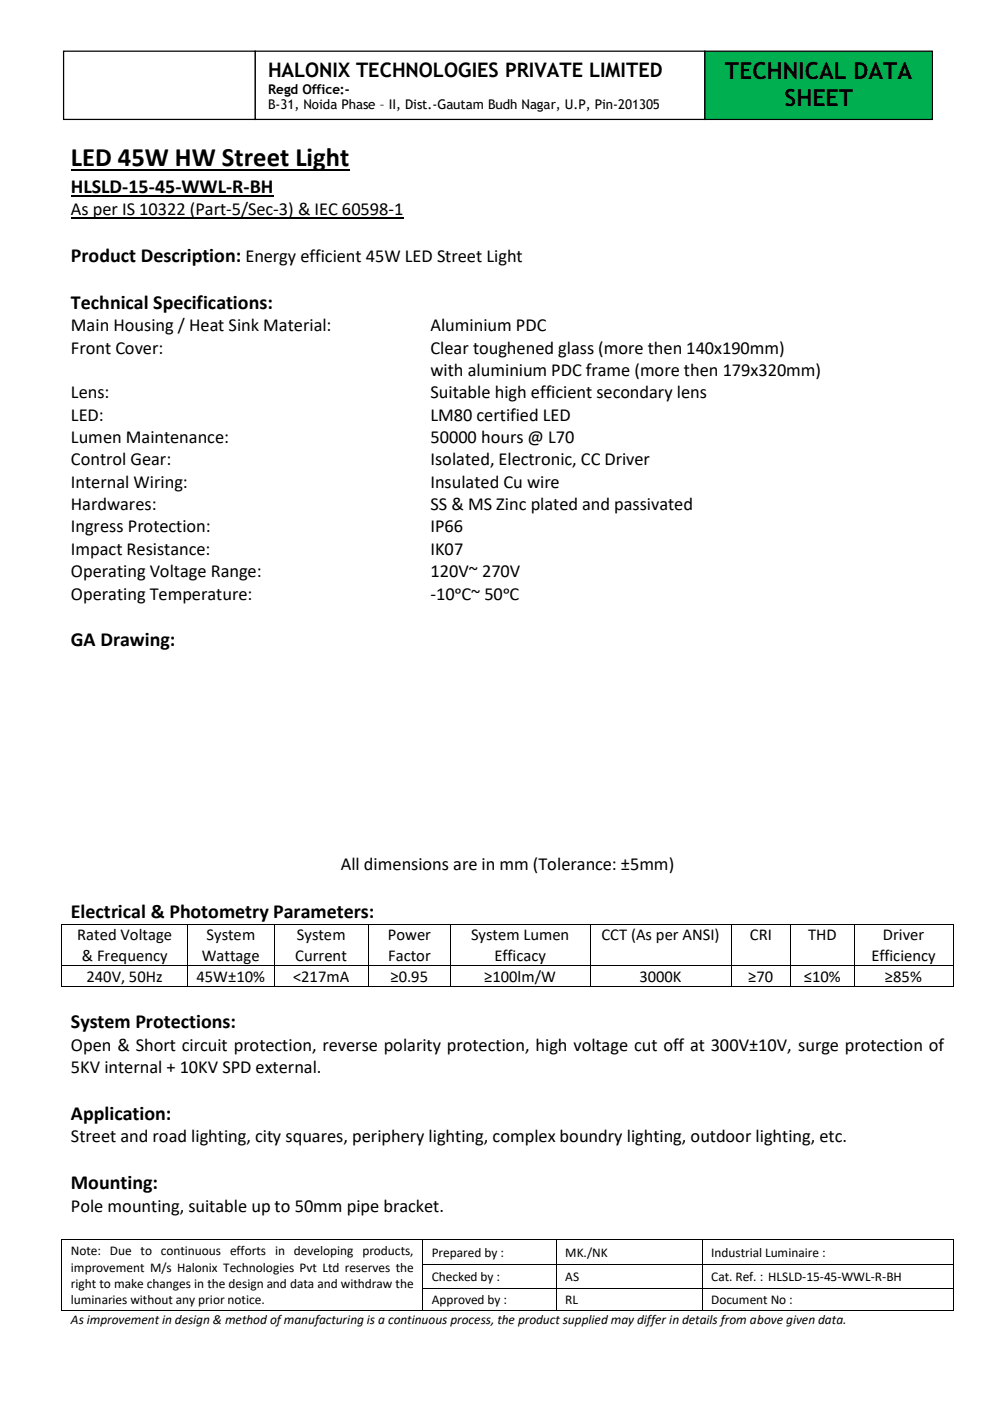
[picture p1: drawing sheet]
<svg xmlns="http://www.w3.org/2000/svg" width="210mm" height="297mm" viewBox="0 0 210 297" stroke-linecap="round" stroke-linejoin="round" font-family="sans-serif">
<defs><g id="words">
<text font-size="5.6" x="15" y="35.3">LED 45W HW Street Light</text>
<g font-size="5">
<text x="153.7" y="16.7">TECHNICAL DATA</text>
<text x="166.3" y="22.4">SHEET</text>
</g>
<g font-size="4.2">
<text x="56.8" y="16.3">HALONIX TECHNOLOGIES PRIVATE LIMITED</text>
<text x="15" y="40.9">HLSLD-15-45-WWL-R-BH</text>
<text x="15" y="55.5">Product Description: Energy efficient 45W LED Street Light</text>
<text x="15" y="65.4">Technical Specifications:</text>
<text x="15" y="136.9">GA Drawing:</text>
<text x="15" y="194.6">Electrical &amp; Photometry Parameters:</text>
<text x="15" y="218">System Protections:</text>
<text x="15" y="237.4">Application:</text>
<text x="15" y="252">Mounting:</text>
</g>
<g font-size="3.9">
<text x="15" y="45.6">As per IS 10322 (Part-5/Sec-3) &amp; IEC 60598-1</text>
<text x="15" y="70.2">Main Housing / Heat Sink Material:</text>
<text x="91.2" y="70.2">Aluminium PDC</text>
<text x="15" y="74.9">Front Cover:</text>
<text x="91.2" y="74.9">Clear toughened glass (more then 140x190mm)</text>
<text x="91.2" y="79.7">with aluminium PDC frame (more then 179x320mm)</text>
<text x="15" y="84.4">Lens:</text>
<text x="15" y="89.2">LED:</text>
<text x="91.2" y="84.4">Suitable high efficient secondary lens</text>
<text x="91.2" y="89.2">LM80 certified LED</text>
<text x="15" y="93.9">Lumen Maintenance:</text>
<text x="91.2" y="93.9">50000 hours @ L70</text>
<text x="15" y="98.6">Control Gear:</text>
<text x="91.2" y="98.6">Isolated, Electronic, CC Driver</text>
<text x="15" y="103.4">Internal Wiring:</text>
<text x="91.2" y="103.4">Insulated Cu wire</text>
<text x="15" y="108.1">Hardwares:</text>
<text x="15" y="112.8">Ingress Protection:</text>
<text x="91.2" y="108.1">SS &amp; MS Zinc plated and passivated</text>
<text x="91.2" y="112.8">IP66</text>
<text x="15" y="117.6">Impact Resistance:</text>
<text x="91.2" y="117.6">IK07</text>
<text x="15" y="122.3">Operating Voltage Range:</text>
<text x="91.2" y="122.3">120V~ 270V</text>
<text x="15" y="127.1">Operating Temperature:</text>
<text x="91.2" y="127.1">-10ᵒC~ 50ᵒC</text>
<text x="72.2" y="184.3">All dimensions are in mm (Tolerance: ±5mm)</text>
<text x="15" y="222.8">Open &amp; Short circuit protection, reverse polarity protection, high voltage cut off at 300V±10V, surge protection of</text>
<text x="15" y="227.5">5KV internal + 10KV SPD external.</text>
<text x="15" y="242.1">Street and road lighting, city squares, periphery lighting, complex boundry lighting, outdoor lighting, etc.</text>
<text x="15" y="256.8">Pole mounting, suitable up to 50mm pipe bracket.</text>
</g>
<g font-size="3.5">
<text x="16.4" y="199.3">Rated Voltage</text>
<text x="17.4" y="203.6">&amp; Frequency</text>
<text x="42.8" y="203.6">Wattage</text>
<text x="43.8" y="199.3">System</text>
<text x="62.6" y="203.6">Current</text>
<text x="62.9" y="199.3">System</text>
<text x="82.2" y="199.3">Power</text>
<text x="82.3" y="203.6">Factor</text>
<text x="99.8" y="199.3">System Lumen</text>
<text x="104.8" y="203.6">Efficacy</text>
<text x="127.5" y="199.3">CCT (As per ANSI)</text>
<text x="159" y="199.3">CRI</text>
<text x="171.3" y="199.3">THD</text>
<text x="184.7" y="203.6">Efficiency</text>
<text x="187.2" y="199.3">Driver</text>
<text x="18.3" y="208.1">240V, 50Hz</text>
<text x="41.7" y="208.1">45W±10%</text>
<text x="62.1" y="208.1">&lt;217mA</text>
<text x="82.8" y="208.1">≥0.95</text>
<text x="102.6" y="208.1">≥100lm/W</text>
<text x="135.5" y="208.1">3000K</text>
<text x="158.6" y="208.1">≥70</text>
<text x="170.4" y="208.1">≤10%</text>
<text x="187.6" y="208.1">≥85%</text>
</g>
<g font-size="2.8">
<text x="56.8" y="19.9">Regd Office:-</text>
<text x="56.8" y="23.2">B-31, Noida Phase – II, Dist.-Gautam Budh Nagar, U.P, Pin-201305</text>
<text x="15" y="266">Note: Due to continuous efforts in developing products,</text>
<text x="15" y="269.5">improvement M/s Halonix Technologies Pvt Ltd reserves the</text>
<text x="91.5" y="266.4">Prepared by :</text>
<text x="119.8" y="266.4">MK./NK</text>
<text x="150.7" y="266.4">Industrial Luminaire :</text>
<text x="15" y="272.9">right to make changes in the design and data and withdraw the</text>
<text x="91.5" y="271.5">Checked by :</text>
<text x="119.8" y="271.5">AS</text>
<text x="150.7" y="271.5">Cat. Ref. : HLSLD-15-45-WWL-R-BH</text>
<text x="15" y="276.4">luminaries without any prior notice.</text>
<text x="15" y="280.5">As improvement in design &amp; method of manufacturing is a continuous process, the product supplied may differ in details from above given data.</text>
<text x="91.5" y="276.4">Approved by :</text>
<text x="119.8" y="276.4">RL</text>
<text x="150.7" y="276.4">Document No :</text>
</g>
</g></defs>
<path d="M15 36.1h59.1" fill="none" stroke="#000" stroke-width=".38"/>
<path d="M15 41.5h42.9" fill="none" stroke="#000" stroke-width=".3"/>
<path d="M15 46.2h70.5" fill="none" stroke="#000" stroke-width=".25"/>
<g fill="#000">
<path d="M13 195.8h.2v.1h-.2z" fill-rule="evenodd"/>
<path d="M13 195.8h.2v.1h-.2z" fill-rule="evenodd"/>
<path d="M39.7 195.8h.2v.1h-.2z" fill-rule="evenodd"/>
<path d="M58.1 195.8h.2v.1h-.2z" fill-rule="evenodd"/>
<path d="M78 195.8h.2v.1h-.2z" fill-rule="evenodd"/>
<path d="M95.4 195.8h.2v.1h-.2z" fill-rule="evenodd"/>
<path d="M125 195.8h.2v.1h-.2z" fill-rule="evenodd"/>
<path d="M155 195.8h.2v.1h-.2z" fill-rule="evenodd"/>
<path d="M167.5 195.8h.2v.1h-.2z" fill-rule="evenodd"/>
<path d="M181 195.8h.2v.1h-.2z" fill-rule="evenodd"/>
<path d="M201.9 195.8h.2v.1h-.2z" fill-rule="evenodd"/>
<path d="M201.9 195.8h.2v.1h-.2z" fill-rule="evenodd"/>
<path d="M13 204.5h.2v.2h-.2z" fill-rule="evenodd"/>
<path d="M13 209h.2v.2h-.2z" fill-rule="evenodd"/>
<path d="M13 209h.2v.2h-.2z" fill-rule="evenodd"/>
<path d="M39.7 204.5h.2v.2h-.2z" fill-rule="evenodd"/>
<path d="M39.7 209h.2v.2h-.2z" fill-rule="evenodd"/>
<path d="M58.1 204.5h.2v.2h-.2z" fill-rule="evenodd"/>
<path d="M58.1 209h.2v.2h-.2z" fill-rule="evenodd"/>
<path d="M78 204.5h.2v.2h-.2z" fill-rule="evenodd"/>
<path d="M78 209h.2v.2h-.2z" fill-rule="evenodd"/>
<path d="M95.4 204.5h.2v.2h-.2z" fill-rule="evenodd"/>
<path d="M95.4 209h.2v.2h-.2z" fill-rule="evenodd"/>
<path d="M125 204.5h.2v.2h-.2z" fill-rule="evenodd"/>
<path d="M125 209h.2v.2h-.2z" fill-rule="evenodd"/>
<path d="M155 204.5h.2v.2h-.2z" fill-rule="evenodd"/>
<path d="M155 209h.2v.2h-.2z" fill-rule="evenodd"/>
<path d="M167.5 204.5h.2v.2h-.2z" fill-rule="evenodd"/>
<path d="M167.5 209h.2v.2h-.2z" fill-rule="evenodd"/>
<path d="M181 204.5h.2v.2h-.2z" fill-rule="evenodd"/>
<path d="M181 209h.2v.2h-.2z" fill-rule="evenodd"/>
<path d="M201.9 204.5h.2v.2h-.2z" fill-rule="evenodd"/>
<path d="M201.9 209h.2v.2h-.2z" fill-rule="evenodd"/>
<path d="M201.9 209h.2v.2h-.2z" fill-rule="evenodd"/>
<path d="M13 262.6h.2v.2h-.2z" fill-rule="evenodd"/>
<path d="M13 262.6h.2v.2h-.2z" fill-rule="evenodd"/>
<path d="M13 268h.2v.2h-.2z" fill-rule="evenodd"/>
<path d="M13 273h.2v.1h-.2z" fill-rule="evenodd"/>
<path d="M13 277.7h.2v.2h-.2z" fill-rule="evenodd"/>
<path d="M13 277.7h.2v.2h-.2z" fill-rule="evenodd"/>
<path d="M89.6 262.6h.1v.2h-.1z" fill-rule="evenodd"/>
<path d="M89.6 268h.1v.2h-.1z" fill-rule="evenodd"/>
<path d="M89.6 273h.1v.1h-.1z" fill-rule="evenodd"/>
<path d="M89.6 277.7h.1v.2h-.1z" fill-rule="evenodd"/>
<path d="M117.9 262.6h.2v.2h-.2z" fill-rule="evenodd"/>
<path d="M117.9 268h.2v.2h-.2z" fill-rule="evenodd"/>
<path d="M117.9 273h.2v.1h-.2z" fill-rule="evenodd"/>
<path d="M117.9 277.7h.2v.2h-.2z" fill-rule="evenodd"/>
<path d="M148.8 262.6h.1v.2h-.1z" fill-rule="evenodd"/>
<path d="M148.8 268h.1v.2h-.1z" fill-rule="evenodd"/>
<path d="M148.8 273h.1v.1h-.1z" fill-rule="evenodd"/>
<path d="M148.8 277.7h.1v.2h-.1z" fill-rule="evenodd"/>
<path d="M201.9 262.6h.2v.2h-.2z" fill-rule="evenodd"/>
<path d="M201.9 262.6h.2v.2h-.2z" fill-rule="evenodd"/>
<path d="M201.9 268h.2v.2h-.2z" fill-rule="evenodd"/>
<path d="M201.9 273h.2v.1h-.2z" fill-rule="evenodd"/>
<path d="M201.9 277.7h.2v.2h-.2z" fill-rule="evenodd"/>
<path d="M201.9 277.7h.2v.2h-.2z" fill-rule="evenodd"/>
</g>
<g fill="none" stroke="#000" stroke-width=".21">
<path d="M13.1 195.9v8.6M13.2 195.9h26.5M39.8 195.9v8.6M39.9 195.9h18.2M58.2 195.9v8.6M58.3 195.9h19.7M78.1 195.9v8.6M78.2 195.9h17.2M95.5 195.9v8.6M95.6 195.9h29.4M125.1 195.9v8.6M125.2 195.9h29.8"/>
<path d="M155.1 195.9v8.6M155.2 195.9h12.3M167.6 195.9v8.6M167.7 195.9h13.3M181.1 195.9v8.6M181.2 195.9h20.7M202 195.9v8.6M13.1 204.7v4.3M13.2 204.6h26.5M13.2 209.1h26.5M39.8 204.7v4.3M39.9 204.6h18.2"/>
<path d="M39.9 209.1h18.2M58.2 204.7v4.3M58.3 204.6h19.7M58.3 209.1h19.7M78.1 204.7v4.3M78.2 204.6h17.2M78.2 209.1h17.2M95.5 204.7v4.3M95.6 204.6h29.4M95.6 209.1h29.4M125.1 204.7v4.3M125.2 204.6h29.8"/>
<path d="M125.2 209.1h29.8M155.1 204.7v4.3M155.2 204.6h12.3M155.2 209.1h12.3M167.6 204.7v4.3M167.7 204.6h13.3M167.7 209.1h13.3M181.1 204.7v4.3M181.2 204.6h20.7M181.2 209.1h20.7M202 204.7v4.3M13.1 262.8v5.2"/>
<path d="M13.1 268.2v4.8M13.1 273.1v4.6M13.2 262.7h76.4M13.2 277.8h76.4M89.6 262.8v5.2M89.6 268.2v4.8M89.6 273.1v4.6M89.7 262.7h28.2M89.7 268.1h28.2M89.7 273h28.2M89.7 277.8h28.2M118 262.8v5.2"/>
<path d="M118 268.2v4.8M118 273.1v4.6M118.1 262.7h30.7M118.1 268.1h30.7M118.1 273h30.7M118.1 277.8h30.7M148.8 262.8v5.2M148.8 268.2v4.8M148.8 273.1v4.6M148.9 262.7h53M148.9 268.1h53M148.9 273h53"/>
<path d="M148.9 277.8h53M202 262.8v5.2M202 268.2v4.8M202 273.1v4.6"/>
</g>
<path d="M149.4 10.8h48.2v14.5h-48.2z" fill-rule="evenodd" fill="#00b050"/>
<path d="M149.4 10.8h48.2v14.5h-48.2z" fill="none" stroke="#000" stroke-width=".26"/>
<path d="M13.5 10.8h40.6v14.5h-40.6z" fill-rule="evenodd" fill="#fff"/>
<path d="M13.5 10.8h40.6v14.5h-40.6z" fill="none" stroke="#000" stroke-width=".26"/>
<path d="M54.1 10.8h95.3v14.5h-95.3z" fill-rule="evenodd" fill="#fff"/>
<path d="M54.1 10.8h95.3v14.5h-95.3z" fill="none" stroke="#000" stroke-width=".26"/>
<use href="#words"/>
</svg>
